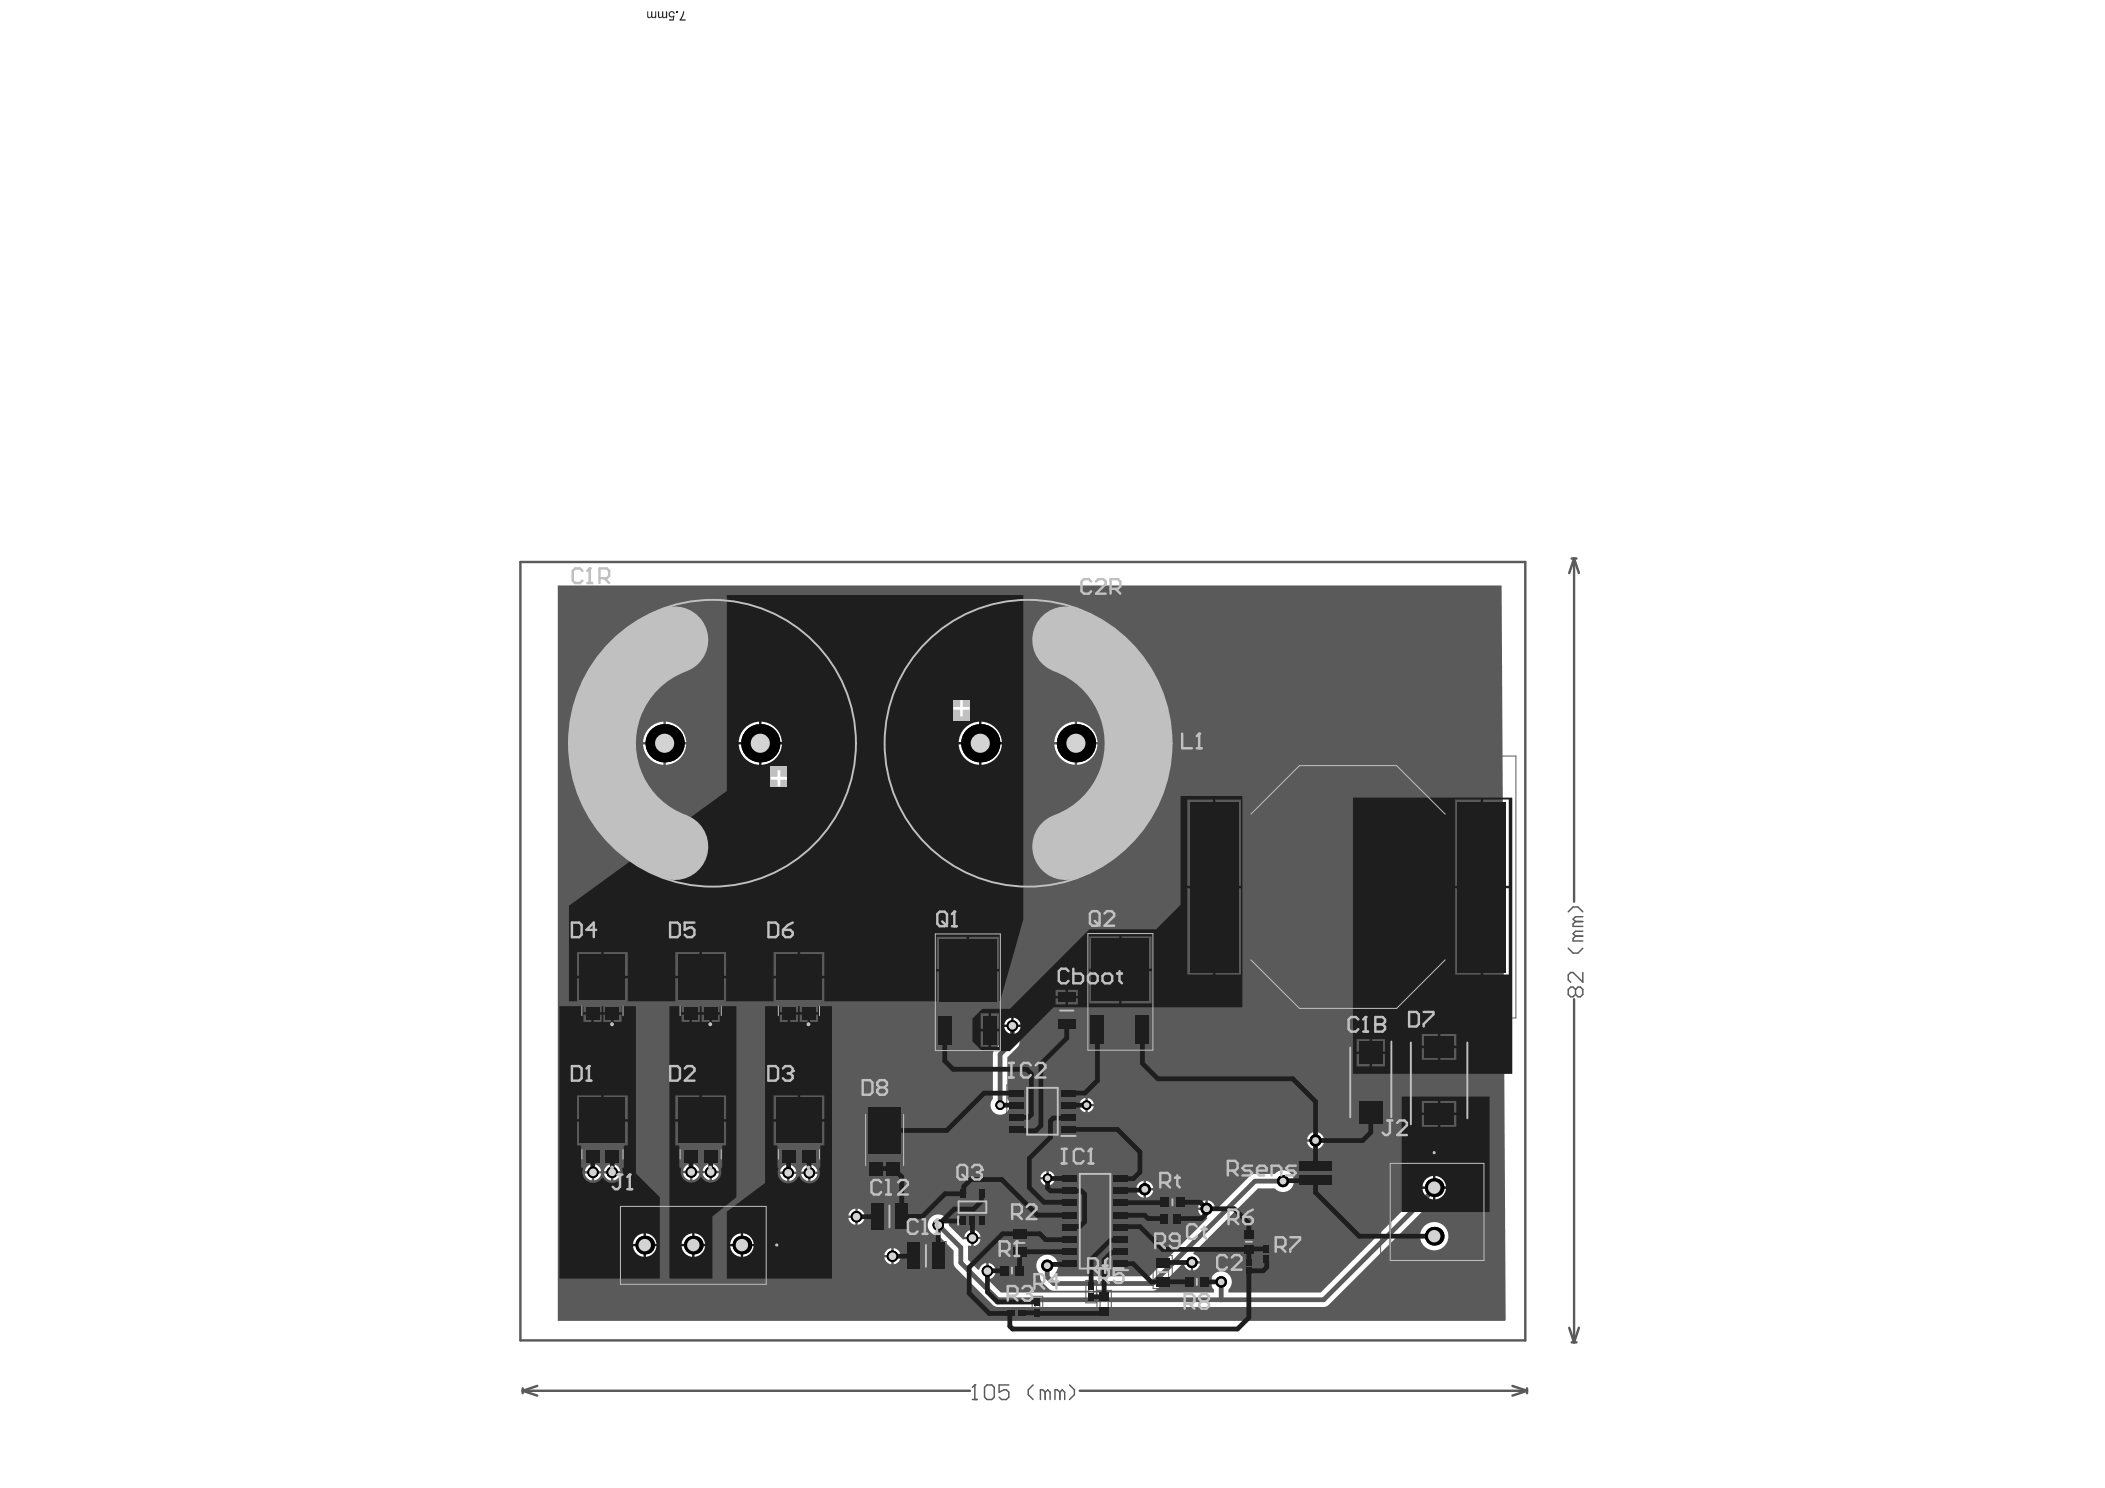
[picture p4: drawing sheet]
<svg xmlns="http://www.w3.org/2000/svg" width="297mm" height="210mm" viewBox="0 0 297 210" stroke-linecap="round" stroke-linejoin="round" font-family="sans-serif">
<g fill="none" stroke="#5a5a5a" stroke-width=".14">
<path d="M166.5 106.7h47.4v36.9h-47.4zM80.4 133.3h9.2v11.9h-9.2zM94.3 133.3h9.2v11.9h-9.2zM108.1 133.3h9.2v11.9h-9.2zM149.1 139.8h2.9v5.5h-2.9zM80.4 153.5h9.2v11.9h-9.2zM94.3 153.5h9.2v11.9h-9.2zM108.1 153.5h9.2v11.9h-9.2zM121.5 155.5h6.7v11h-6.7zM142.1 153.1h10v7.4h-10zM144.5 153.5h5.2v6.6h-5.2zM149.4 140.4h2.2v4.3h-2.2z"/>
<path d="M149.7 158.4l-1.7 1.7M190 146.6h6.9v12.2h-6.9zM190.5 147.8h5.8v9.8h-5.8zM194.8 147.8l1.5 1.6M198.5 145.9h9.1v13h-9.1zM199.1 147.1h8v10.7h-8zM199.1 156.3l1.5 1.5M86.2 168.8h24.8v13.7h-24.8zM122.7 169.6h5.7v4h-5.7zM123.3 169.9h4.4v3.4h-4.4zM127.8 175.1h5.7v4.1h-5.7zM128.5 175.5h4.3v3.3h-4.3z"/>
<path d="M134.8 167.5h4.9v5.6h-4.9zM135.3 169.2h3.9v2.2h-3.9zM135.3 170.1l1.2 1.3M140.8 178.2h4v2h-4zM141.7 178.7h2.2v1.1h-2.2zM142.5 173h2.7v4.6h-2.7zM143 174h1.7v2.7h-1.7zM149.5 165.2h10.1v14.1h-10.1zM151.9 165.6h5.3v13.3h-5.3zM157.2 177.2l-1.8 1.7M162.7 177.1h2.7v4.7h-2.7zM163.2 178.1h1.7v2.7h-1.7z"/>
<path d="M163.4 168.6h4.1v2h-4.1zM163.5 171h3.4v1.8h-3.4zM164.1 171.3h2.2v1.1h-2.2zM164.4 169h2.1v1.2h-2.1zM166.9 179.8h4v2h-4zM175.2 173.1h2v4.1h-2zM175.6 177.4h1.2v2.5h-1.2zM175.7 174.1h1.1v2.1h-1.1zM175.9 178h.7v1.3h-.7zM177.9 175.3h1.5v3.2h-1.5zM178.3 176.2h.7v1.4h-.7zM183 163.4h5.3v4.1h-5.3z"/>
<path d="M183.5 164.4h4.3v2.1h-4.3zM194.8 161.2h16v18h-16zM141.9 184.5h3.2v1.5h-3.2zM142.8 184.9h1.3v.7h-1.3zM145.7 182.9h1.4v3.1h-1.4zM146.1 183.8h.6v1.3h-.6zM153.2 180.6h1.5v3.2h-1.5zM153.6 181.5h.7v1.4h-.7zM154.8 182h2v3.9h-2zM155.2 182.9h1.2v2.1h-1.2zM167.8 180.3h2.2v1.1h-2.2z"/>
</g>
<path d="M169.7 118.3h3.4l10.3-10.3h13.7l10.3 10.3h3.4v13.7h-3.4l-10.3 10.3h-13.7l-10.3-10.3h-3.4zM82.1 135.1h5.8v8.2h-5.8zM96 135.1h5.8v8.2h-5.8zM109.8 135.1h5.8v8.2h-5.8zM82.1 155.3h5.8v8.3h-5.8zM96 155.3h5.8v8.3h-5.8zM109.8 155.3h5.8v8.3h-5.8zM122.2 157.2h5.3v7.2h-5.3zM87.6 170.2h20.5v11h-20.5zM196.2 164.1h13.2v13.7h-13.2z" fill="none" stroke="#5a5a5a" stroke-width=".27"/>
<g fill="none" stroke="#5a5a5a" stroke-width=".34">
<path d="M73.4 79.3h141.8v109.8h-141.8zM221.8 78.8h.7M222.1 78.8l.7 2M222.1 78.8l-.7 2M222.1 78.8v48.4M222.1 141v48.4M73.8 195.8v.7M73.8 196.2l2 .7M73.8 196.2h63.1M75.8 195.5l-2 .7M152.4 196.2h63.1M213.4 195.5l2.1 .7"/>
<path d="M215.5 195.8v.7M215.5 196.2l-2.1 .7M221.4 187.3l.7 2.1M221.8 189.4h.7M222.8 187.3l-.7 2.1"/>
</g>
<g fill="none" stroke="#5a5a5a" stroke-width=".21">
<path d="M221.3 133.8l.7 .6h.7l.7-.6M221.3 128.6l.7-.7h.7l.7 .7M222.3 139.6l-.3-.4h-.4l-.3 .4v.7l.3 .3h.4l.3-.3M222.3 139.6l.4-.4h.3l.4 .4v.7l-.4 .3h-.3l-.4-.3M222.3 139.6v.7M222.3 132.1l-.3 .3v.3h1.4M222.3 130l-.3 .3v.4h1.4M222.3 132.1h1.1M222.3 130h1.1M223.4 137.2v1.4l-1.4-1.4h-.4l-.3 .3v.7l.3 .4M223.4 131.4h-1.1l-.3 .3 .3 .4M223.4 129.3h-1.1l-.3 .4 .3 .3"/>
<path d="M137.2 197.4h.7M137.6 195.4h.1M137.6 195.4v2M137.6 195.4l-.4 .3M138.9 195.7l.4-.3h.7l.3 .3v1.4l-.3 .3h-.7l-.4-.3zM142.4 195.4h-1.4v1l.7-.3h.3l.4 .3v.7l-.4 .3h-.7l-.3-.3M145.8 195.4l-.7 .7v.6l.7 .7M147.5 196.4l-.3-.3h-.4v1.3M147.5 196.4v1M147.5 196.4l.3-.3 .4 .3v1M149.6 196.4l-.4-.3h-.3v1.3M149.6 196.4v1"/>
<path d="M149.6 196.4l.3-.3 .3 .3v1M150.9 195.4l.7 .7v.6l-.7 .7"/>
</g>
<path d="M78.7 82.6h133.2l.6 103.6-.2 .1h-133.6zM94 101.8v2.9h2.8a3 3 0 0 0-2.8-2.9zM152 101.8v2.9h2.9a3 3 0 0 0-2.9-2.9zM149.5 102.9a2.93 2.93 0 0 0-.7 1.8h2.9v-2.9a2.96 2.96 0 0 0-2.2 1.1zM91.4 102.9a2.93 2.93 0 0 0-.7 1.8h2.9v-2.9a2.96 2.96 0 0 0-2.2 1.1zM152 105v2.9a3 3 0 0 0 2.9-2.9zM148.8 105a3 3 0 0 0 2.9 2.9v-2.9zM94 105v2.9a3 3 0 0 0 2.8-2.9zM90.7 105a3 3 0 0 0 2.9 2.9v-2.9zM134.9 104.8a3.4 3.4 0 0 0 6.8 0 3.4 3.4 0 0 0-6.8 0zM103.9 104.8a3.4 3.4 0 0 0 6.8 0 3.4 3.4 0 0 0-6.8 0zM153.5 154.9v.8h.8a1 1 0 0 0-.8-.8zM152.7 155.1l-.4 .6h.9v-.8zM153.5 156.1v.8a1 1 0 0 0 .8-.8zM152.3 156.1a1 1 0 0 0 .9 .8v-.8zM142 143.5a1.48 1.48 0 0 0-.2 2.3v.8l-1.4 1.4-.3 .5v6.5a1.36 1.36 0 0 0 .1 1.9 1.36 1.36 0 0 0 1.9 0 1.36 1.36 0 0 0 0-1.9v-5.8l1.6-1.7 .2-.5v-1.2a1.49 1.49 0 0 0 .1-2.1 1.49 1.49 0 0 0-2-.2zM185.8 159.7v1h1a1.2 1.2 0 0 0-1-1zM184.7 160.1l-.3 .6h1.1v-1l-.6 .2zM185.8 161.1v1a1.2 1.2 0 0 0 1-1zM184.4 161.1a1.2 1.2 0 0 0 1.1 1v-1zM100.5 164.2v1h.9a1.15 1.15 0 0 0-.9-1zM99.4 164.6l-.3 .6h1v-1l-.5 .2zM97.7 164.2v1h1a1.15 1.15 0 0 0-1-1zM96.6 164.6l-.2 .6h1v-1l-.6 .2zM86.6 164.2v1h.9a1.15 1.15 0 0 0-.9-1zM85.5 164.7l-.3 .5h1v-1l-.5 .3zM83.9 164.2v1h.9a1.15 1.15 0 0 0-.9-1zM82.8 164.7l-.3 .5h1v-1l-.5 .3zM114.4 164.3v1h1a1.15 1.15 0 0 0-1-1zM113.3 164.7l-.2 .6h.9v-1l-.5 .2zM111.4 164.3v1h1a1.15 1.15 0 0 0-1-1zM110.3 164.7l-.2 .6h1v-1l-.6 .2zM146.5 177.6a1.52 1.52 0 0 0 .3 2.1l.1 1 1.1 1.1 .4 .2 14.2 .1 .8-.3 3.5-3.5h.2a1.13 1.13 0 0 0 .9 .9v-1.1h.2v-.2h1.1a1.13 1.13 0 0 0-.9-1v-.1l9.1-9.2h2.4a1.54 1.54 0 0 0 2.2 .1 1.54 1.54 0 0 0 0-2.2 1.54 1.54 0 0 0-2.2 .1h-2.8l-.5 .1-5 4.9h-.1a1.19 1.19 0 0 0-1.1-1.3v1.2h-.1v.2h-1.2a1.19 1.19 0 0 0 1.2 1l.1 .2-8.2 8.1h-13.1l-.2-.2v-.2a1.54 1.54 0 0 0-.1-2.2 1.54 1.54 0 0 0-2.3 .2zM148 165.2v.8h.8a1 1 0 0 0-.8-.8zM147 165.6l-.2 .4h.9v-.8zM100.5 165.5v1a1.15 1.15 0 0 0 .9-1zM99.1 165.5a1.15 1.15 0 0 0 1 1v-1zM97.7 165.5v1a1.15 1.15 0 0 0 1-1zM96.4 165.5a1.15 1.15 0 0 0 1 1v-1zM86.6 165.5v1a1.15 1.15 0 0 0 .9-1zM85.2 165.5a1.15 1.15 0 0 0 1 1v-1zM83.9 165.5v1a1.15 1.15 0 0 0 .9-1zM82.5 165.5a1.15 1.15 0 0 0 1 1v-1zM114.4 165.6v1a1.15 1.15 0 0 0 1-1zM113.1 165.6a1.15 1.15 0 0 0 .9 1v-1zM111.4 165.6v1a1.15 1.15 0 0 0 1-1zM110.1 165.6a1.15 1.15 0 0 0 1 1v-1zM148 166.4v.8a1 1 0 0 0 .8-.8zM146.8 166.4a1 1 0 0 0 .9 .8v-.8zM161.7 166.6v1h1a1.2 1.2 0 0 0-1-1zM160.6 167l-.3 .6h1.1v-1l-.6 .2zM161.7 167.9v1.1a1.2 1.2 0 0 0 1-1.1zM160.3 167.9a1.2 1.2 0 0 0 1.1 1.1v-1.1zM131.2 171.9a1.49 1.49 0 0 0-.1 1.6 1.49 1.49 0 0 0 1.3 .8l2.2 2.1v1.7l.3 .8 5.2 5.2 .4 .2 46.3 .1 .7-.3 14.6-14.6a2 2 0 0 0 2.3-2 2 2 0 0 0-2.4-1.9 2 2 0 0 0-1.5 2.6l-14.1 14.1h-13.1v-.4a1.49 1.49 0 0 0 .1-2.1 1.49 1.49 0 0 0-2.1 0 1.49 1.49 0 0 0 0 2.1v.4h-30.1l-1.7-1.7 .1-.2a1.13 1.13 0 0 0 .9-.9h-1.2v-.2h-.1v-1.1a1.14 1.14 0 0 0-1 .9h-.2l-1.4-1.4v-1.9l.1-.1 .3 .1v-1l-1.1 .1-2-2.1a1.49 1.49 0 0 0-1-1.4 1.49 1.49 0 0 0-1.7 .5zM169.3 169.8l-.2 .5h1v-1l-.6 .3zM121 170.5v1h1a1.15 1.15 0 0 0-1-1zM119.9 170.9l-.2 .6h1v-1l-.5 .2zM121 171.8v1a1.15 1.15 0 0 0 1-1zM119.7 171.8a1.15 1.15 0 0 0 1 1v-1zM137.4 173.5v1h1a1.15 1.15 0 0 0-1-1zM136.3 173.9l-.2 .6h.9v-1l-.5 .2zM137.4 174.8v1a1.15 1.15 0 0 0 1-1zM200.4 174.4a2 2 0 0 0 4 0 2 2 0 0 0-4 0zM126.1 176.1v.9h1a1.15 1.15 0 0 0-1-.9zM125 176.5l-.2 .5h1v-.9l-.6 .2zM102.7 175.6a2 2 0 0 0 4 0 2 2 0 0 0-4 0zM95.8 175.6a2 2 0 0 0 4 0 2 2 0 0 0-4 0zM89 175.6a2 2 0 0 0 4 0 2 2 0 0 0-4 0zM126.1 177.4v1a1.15 1.15 0 0 0 1-1zM124.8 177.4a1.15 1.15 0 0 0 1 1v-1zM139.5 178.2v.9h1a1.15 1.15 0 0 0-1-.9zM168.4 178.2v1a1.15 1.15 0 0 0 .9-1z" fill="#5a5a5a"/>
<path d="M142.9 144.7v2.3l-1.8 1.7v7.2M181 166.6h-3.9l-14.5 14.5h-13.9l-.9-1v-1.6M202.4 167.5v.3l-15.6 15.6h-46l-5.2-5.3v-2.1l-3.2-3.2M172.3 180.8v2.6" fill="none" stroke="#5a5a5a" stroke-width=".67"/>
<circle cx="161.5" cy="167.8" r=".86" fill="#000"/>
<circle cx="161.5" cy="167.8" r=".48" fill="#d2d2d2"/>
<circle cx="170.3" cy="170.5" r=".86" fill="#000"/>
<circle cx="170.3" cy="170.5" r=".48" fill="#d2d2d2"/>
<circle cx="181" cy="166.6" r=".86" fill="#000"/>
<circle cx="181" cy="166.6" r=".48" fill="#d2d2d2"/>
<circle cx="147.8" cy="178.5" r=".86" fill="#000"/>
<circle cx="147.8" cy="178.5" r=".48" fill="#d2d2d2"/>
<circle cx="168.2" cy="178.1" r=".81" fill="#000"/>
<circle cx="168.2" cy="178.1" r=".47" fill="#d2d2d2"/>
<circle cx="172.3" cy="180.8" r=".81" fill="#000"/>
<circle cx="172.3" cy="180.8" r=".47" fill="#d2d2d2"/>
<circle cx="137.2" cy="174.6" r=".81" fill="#000"/>
<circle cx="137.2" cy="174.6" r=".54" fill="#d2d2d2"/>
<circle cx="139.3" cy="179.3" r=".81" fill="#000"/>
<circle cx="139.3" cy="179.3" r=".54" fill="#d2d2d2"/>
<circle cx="132.4" cy="172.8" r=".81" fill="#000"/>
<circle cx="132.4" cy="172.8" r=".54" fill="#d2d2d2"/>
<circle cx="185.6" cy="160.9" r=".86" fill="#000"/>
<circle cx="185.6" cy="160.9" r=".48" fill="#d2d2d2"/>
<circle cx="125.9" cy="177.2" r=".81" fill="#000"/>
<circle cx="125.9" cy="177.2" r=".54" fill="#d2d2d2"/>
<circle cx="120.9" cy="171.6" r=".81" fill="#000"/>
<circle cx="120.9" cy="171.6" r=".54" fill="#d2d2d2"/>
<circle cx="141.1" cy="155.9" r=".67" fill="#000"/>
<circle cx="141.1" cy="155.9" r=".4" fill="#d2d2d2"/>
<circle cx="153.3" cy="155.9" r=".67" fill="#000"/>
<circle cx="153.3" cy="155.9" r=".4" fill="#d2d2d2"/>
<circle cx="147.8" cy="166.2" r=".67" fill="#000"/>
<circle cx="147.8" cy="166.2" r=".4" fill="#d2d2d2"/>
<circle cx="142.9" cy="144.7" r=".81" fill="#000"/>
<circle cx="142.9" cy="144.7" r=".54" fill="#d2d2d2"/>
<circle cx="114.2" cy="165.4" r=".81" fill="#000"/>
<circle cx="114.2" cy="165.4" r=".54" fill="#d2d2d2"/>
<circle cx="111.2" cy="165.4" r=".81" fill="#000"/>
<circle cx="111.2" cy="165.4" r=".54" fill="#d2d2d2"/>
<circle cx="100.3" cy="165.3" r=".81" fill="#000"/>
<circle cx="100.3" cy="165.3" r=".54" fill="#d2d2d2"/>
<circle cx="97.5" cy="165.3" r=".81" fill="#000"/>
<circle cx="97.5" cy="165.3" r=".54" fill="#d2d2d2"/>
<circle cx="86.4" cy="165.4" r=".81" fill="#000"/>
<circle cx="86.4" cy="165.4" r=".54" fill="#d2d2d2"/>
<circle cx="83.7" cy="165.4" r=".81" fill="#000"/>
<circle cx="83.7" cy="165.4" r=".54" fill="#d2d2d2"/>
<circle cx="93.8" cy="104.8" r="2.7" fill="#000"/>
<circle cx="93.8" cy="104.8" r="1.35" fill="#d2d2d2"/>
<circle cx="151.8" cy="104.8" r="2.7" fill="#000"/>
<circle cx="151.8" cy="104.8" r="1.35" fill="#d2d2d2"/>
<circle cx="202.4" cy="174.4" r="1.32" fill="#000"/>
<circle cx="202.4" cy="174.4" r=".88" fill="#d2d2d2"/>
<circle cx="202.4" cy="167.5" r="1.32" fill="#000"/>
<circle cx="202.4" cy="167.5" r=".88" fill="#d2d2d2"/>
<circle cx="107.3" cy="104.8" r="2.7" fill="#000"/>
<circle cx="107.3" cy="104.8" r="1.35" fill="#d2d2d2"/>
<circle cx="138.3" cy="104.8" r="2.7" fill="#000"/>
<circle cx="138.3" cy="104.8" r="1.35" fill="#d2d2d2"/>
<circle cx="97.8" cy="175.6" r="1.32" fill="#000"/>
<circle cx="97.8" cy="175.6" r=".88" fill="#d2d2d2"/>
<circle cx="91" cy="175.6" r="1.32" fill="#000"/>
<circle cx="91" cy="175.6" r=".88" fill="#d2d2d2"/>
<circle cx="104.7" cy="175.6" r="1.32" fill="#000"/>
<circle cx="104.7" cy="175.6" r=".88" fill="#d2d2d2"/>
<g fill="#1e1e1e">
<path d="M94.5 141.9h1.7v.9h2.6v-.9h.2v.9h2.6v-.9h2.3v27l-3.4 2.7v8.8h-6zM100.4 143.1v1.1h1.2v-1.1zM99 143.1v1.1h1.1v-1.1zM97.6 143.1v1.1h1.2v-1.1zM96.2 143.1v1.1h1.1v-1.1zM99 154.5v3.4h3.5v-3.4zM95.3 154.5v3.4h3.4v-3.4zM95.3 158.2v3.4l.6 .1v3h.1l.1 .2a1.48 1.48 0 0 0 .8 1.8 1.48 1.48 0 0 0 1.9-.6h.2a1.48 1.48 0 0 0 1.9 .6 1.48 1.48 0 0 0 .8-1.8l.2-.2v-3l.6-.1v-3.4zM98 174v1.5h1.5a1.65 1.65 0 0 0-1.5-1.5zM96.8 174.3a1.63 1.63 0 0 0-.6 1.2h1.5v-1.5zM98 175.8v1.5a1.65 1.65 0 0 0 1.5-1.5zM96.2 175.8a1.65 1.65 0 0 0 1.5 1.5v-1.5z"/>
<path d="M108 141.9h2v.9h2.6v-.9h.3v.9h2.5v-.9h2v38.5h-14.8v-9.5l5.4-4zM114.3 143.1v1.1h1.1v-1.1zM112.9 143.1v1.1h1.1v-1.1zM111.5 143.1v1.1h1.1v-1.1zM110 143.1v1.1h1.2v-1.1zM112.9 154.5v3.4h3.4v-3.4zM109.2 154.5v3.4h3.4v-3.4zM109.2 158.2v3.4l.5 .1v3l.1 .1a1.51 1.51 0 0 0 .9 2 1.51 1.51 0 0 0 1.9-.9h.2a1.51 1.51 0 0 0 2 .9 1.51 1.51 0 0 0 .8-2l.2-.1v-3l.5-.1v-3.4zM104.9 174v1.5h1.5a1.65 1.65 0 0 0-1.5-1.5zM103.7 174.3a1.63 1.63 0 0 0-.7 1.2h1.5v-1.5zM104.9 175.8v1.5a1.65 1.65 0 0 0 1.5-1.5zM103 175.8a1.65 1.65 0 0 0 1.5 1.5v-1.5z"/>
<path d="M197.8 154.7h12.4v16.3h-12.4zM203.2 155.3v1.7h2.3v-1.7zM200.6 155.3v1.7h2.3v-1.7zM203.2 157.3v1.6h2.3v-1.6zM200.6 157.3v1.6h2.3v-1.6zM202.6 165.9v1.5h1.4a1.65 1.65 0 0 0-1.4-1.5zM201.1 166.5l-.4 .9h1.5v-1.5a1.63 1.63 0 0 0-1.1 .6zM202.6 167.7v1.5a1.65 1.65 0 0 0 1.4-1.5zM200.7 167.7a1.65 1.65 0 0 0 1.5 1.5v-1.5z"/>
<path d="M166.6 112.3h8.7v29.8h-26.6l-6.2 6.2h-3.9l-1.4-1.4v-3.2l1.4-1.4h3.9l11.2-11.2h9.4l3.5-3.5zM171.5 112.8v12.2h3.6v-12.2zM167.5 112.8v12.2h3.7v-12.2zM158.3 132.1v4.5h4.2v-4.5zM153.7 132.1v4.5h4.2v-4.5zM171.5 125.3v12.2h3.6v-12.2zM167.5 125.3v12.2h3.7v-12.2zM150.7 139.6v.9h1.4v-.9zM149 139.6v.9h1.4v-.9zM158.3 137v4.5h4.2v-4.5zM153.7 137v4.5h4.2v-4.5zM150.7 140.8v.9h1.4v-.9zM149 140.8v.9h1.4v-.9zM143 143.6v.9h1a1.15 1.15 0 0 0-1-.9zM141.9 144l-.2 .5h1v-.9l-.5 .2zM139.8 142.9v2.2h1.2v-2.2zM138.4 142.9v2.2h1.1v-2.2zM143 144.9v1a1.15 1.15 0 0 0 1-1zM141.7 144.9a1.15 1.15 0 0 0 1 1v-1zM139.8 145.5v2.2h1.2v-2.2zM138.4 145.5v2.2h1.1v-2.2z"/>
<path d="M190.9 112.5h22.5v39h-22.5zM209.3 112.8v12.2h3.6v-12.2zM205.3 112.8v12.2h3.6v-12.2zM209.3 125.3v12.2h3.6v-12.2zM205.3 125.3v12.2h3.6v-12.2zM203.2 145.9v1.6h2.3v-1.6zM200.6 145.9v1.6h2.3v-1.6zM193.6 146.6v1.7h1.8v-1.7zM191.4 146.6v1.7h1.9v-1.7zM203.2 147.9v1.6h2.3v-1.6zM200.6 147.9v1.6h2.3v-1.6zM193.6 148.7v1.7h1.8v-1.7zM191.4 148.7v1.7h1.9v-1.7z"/>
<path d="M78.9 141.9h3.4v.9h2.6v-.9h.2v.9h2.6v-.9h2v23.6l3.4 3.4v11.5h-14.2zM86.6 143.1v1.1h1.1v-1.1zM85.1 143.1v1.1h1.1v-1.1zM83.8 143.1v1.1h1.1v-1.1zM82.3 143.1v1.1h1.1v-1.1zM85.2 154.5v3.4h3.4v-3.4zM81.4 154.5v3.4h3.4v-3.4zM81.4 158.2v3.4l.6 .1v3h.2l.1 .2a1.49 1.49 0 0 0 .7 1.8 1.49 1.49 0 0 0 1.9-.5h.2a1.49 1.49 0 0 0 1.9 .5 1.49 1.49 0 0 0 .8-1.8l.1-.2h.1v-3l.6-.1v-3.4zM91.2 174v1.5h1.4a1.65 1.65 0 0 0-1.4-1.5zM90 174.3a1.63 1.63 0 0 0-.7 1.2h1.5v-1.5zM91.2 175.8v1.5a1.65 1.65 0 0 0 1.4-1.5zM89.3 175.8a1.65 1.65 0 0 0 1.5 1.5v-1.5z"/>
<path d="M102.6 83.9h41.8v45.8l-3.3 11.5h-.1v-4.2h-8.8v4.3h-15.9v-3.3h-7.1v3.3h-6.7v-3.3h-7.2v3.3h-6.7v-3.3h-7.2v3.3h-1.1v-13.5l22.3-16.2zM107.5 101.8v2.9h2.8a3 3 0 0 0-2.8-2.9zM138.5 101.8v2.9h2.9a3 3 0 0 0-2.9-2.9zM136 102.9a2.93 2.93 0 0 0-.7 1.8h2.9v-2.9a2.96 2.96 0 0 0-2.2 1.1zM104.9 102.9a2.93 2.93 0 0 0-.7 1.8h2.9v-2.9a2.96 2.96 0 0 0-2.2 1.1zM138.5 105v2.9a3 3 0 0 0 2.9-2.9zM135.3 105a3 3 0 0 0 2.9 2.9v-2.9zM107.5 105v2.9a3 3 0 0 0 2.8-2.9zM104.2 105a3 3 0 0 0 2.9 2.9v-2.9zM136.7 132.1v4.6h4.3v-4.6zM132.2 132.1v4.6h4.2v-4.6zM112.9 134.3v3.4h3.4v-3.4zM109.2 134.3v3.4h3.4v-3.4zM99 134.3v3.4h3.5v-3.4zM95.3 134.3v3.4h3.4v-3.4zM85.2 134.3v3.4h3.4v-3.4zM81.4 134.3v3.4h3.4v-3.4z"/>
</g>
<g fill="none" stroke="#1e1e1e" stroke-width=".67">
<path d="M133.3 145.3v4.4l1.2 1.1h10.4l.6 .7v5.7l-.4 .4h-1.7M141.1 155.9h2.3M143.4 154.2h-4.5l-5.3 5.3h-8.8M143.4 155.9h.1M143.4 154.2h.1M150.5 144.4v2l-3.6 3.7v8.7l-.7 .7h-1.7l-.1-.1h-.9l-.1-.1M150.8 159.3h6.9l3.2 3.2v2.8l-1 1h-1.7M150.8 157.6l-.1 .1h-2.1l-.4 .4v2.3l-2.9 3v4.1l2 2.1h3.5l.1 .1M150.8 155.9h.1M150.8 155.9h2.5M153.3 155.9h.1M154.9 145.2v7.2l-1.8 1.8h-2.3"/>
<path d="M161.2 145.2v4.8l2.2 2.2h19l3.2 3.2v9.1M193.4 156.9v2.8l-1.1 1.2h-6.7M83.6 163.2l.1 2.2M86.4 163.2v2.2M97.5 163.2v2.1M100.3 163.2h.1M100.3 163.2v2.1M111.3 163.2l-.1 2.2M114.1 163.2l.1 2.2M123.6 164.8h2.5M123.8 171.6h-2.9M126.1 164.8l1.1 1.2v5.6h3l3.2-3.2h2.5l.1-1 1-1h4.4l5 5h4.5"/>
<path d="M126.1 164.8h.1M128.9 177.2h-3M132.4 172.8v4.4M132.4 172.8h.1M133.2 172.2h2.7M137.2 172.2v2.4l.2 .2M138.5 168.4v1.1l-1.1 1.1h-2.7l-2.3 2.2M141.7 179.2l-2.4 .1v3l1.5 1.4h5.6M150.8 176.6h-6.9v2.6M150.9 178.3l-.1 .1h-2.8l-.2 .1M150.9 174.8l-3.4 .1-.8-.9h-5.2l-4.7 4.8v3.6l2.8 2.9h3.1M150.9 166.3l-3.1-.1v1.4l.4 .4h4.4l.5 .5v3.8l-.7 .7h-1.4l-.1 .1"/>
<path d="M150.9 176.5l-.1 .1M150.9 168h.1M158.2 178.3h1.7l2.6 2.5h5.3M158.2 171.4h3.3l.5 .5h2.2M158.2 173.1l.1-.1h2.6l3.2 3.2h12.1M158.2 176.5l-.1 .1h-1.2l-1.1 1.1v5.2h-1.6M158.2 174.8l-.1 .1h-1.4l-2.7 2.8v3.8M161.5 167.8l-.1 .1h-3.1l-.1 .1M164.4 169.6l-6.2 .1M166.5 169.6h2.8l1 .9M168.2 178.1h-4.1M170.3 170.5h3.9l2 2.1v1.5"/>
<path d="M170.3 170.5l-.2 .2v.7l-.5 .5h-3.5M176.2 176.2v1.4M178.7 176.2h-2.5M178.8 177.8v1l-.5 .5h-2.1v6.6l-1.6 1.6h-31.7l-.4-.4v-1.8M181 166.6l4.6-.1v1.7l6.2 6.2h10.6M144.6 185.2h1.8M155.8 185l-.4 .3h-9M170 180.8h2.3"/>
</g>
<g fill="#1e1e1e">
<path d="M96.4 1.6h.1v.4l-.4 .7h.6v.2h-.8l.3-.6z"/>
<path d="M95.4 1.6h.2v.2h-.2z"/>
<path d="M94.4 1.7h.1a.43 .43 0 0 1 .7 .2h-.2a.29 .29 0 0 0-.3-.1 .29 .29 0 0 0-.2 .3 .29 .29 0 0 0 .3 .2l.2-.1h.2l-.1 .7h-.7v-.2h.5l.1-.3a.44 .44 0 0 1-.6-.1 .44 .44 0 0 1 0-.6z"/>
<path d="M92.8 1.6h.2v.6a.21 .21 0 0 0 .2 .2 .21 .21 0 0 0 .2-.2v-.6h.2v.6a.21 .21 0 0 0 .3 .2 .21 .21 0 0 0 .1-.3v-.5h.1v1h-.1v-.2l-.1 .1a.27 .27 0 0 1-.4-.1 .32 .32 0 0 1-.4 .2 .32 .32 0 0 1-.3-.3z"/>
<path d="M91.3 1.6h.2v.6a.21 .21 0 0 0 .2 .2 .21 .21 0 0 0 .2-.2v-.6h.1v.6a.22 .22 0 0 0 .3 .2 .22 .22 0 0 0 .2-.3v-.5h.1v1h-.1v-.2l-.1 .1a.3 .3 0 0 1-.5-.1 .29 .29 0 0 1-.4 .2 .29 .29 0 0 1-.2-.3z"/>
</g>
<circle cx="161.5" cy="167.8" r=".86" fill="#000"/>
<circle cx="161.5" cy="167.8" r=".48" fill="#d2d2d2"/>
<circle cx="170.3" cy="170.5" r=".86" fill="#000"/>
<circle cx="170.3" cy="170.5" r=".48" fill="#d2d2d2"/>
<circle cx="181" cy="166.6" r=".86" fill="#000"/>
<circle cx="181" cy="166.6" r=".48" fill="#d2d2d2"/>
<circle cx="147.8" cy="178.5" r=".86" fill="#000"/>
<circle cx="147.8" cy="178.5" r=".48" fill="#d2d2d2"/>
<circle cx="168.2" cy="178.1" r=".81" fill="#000"/>
<circle cx="168.2" cy="178.1" r=".47" fill="#d2d2d2"/>
<circle cx="172.3" cy="180.8" r=".81" fill="#000"/>
<circle cx="172.3" cy="180.8" r=".47" fill="#d2d2d2"/>
<circle cx="137.2" cy="174.6" r=".81" fill="#000"/>
<circle cx="137.2" cy="174.6" r=".54" fill="#d2d2d2"/>
<circle cx="139.3" cy="179.3" r=".81" fill="#000"/>
<circle cx="139.3" cy="179.3" r=".54" fill="#d2d2d2"/>
<circle cx="132.4" cy="172.8" r=".81" fill="#000"/>
<circle cx="132.4" cy="172.8" r=".54" fill="#d2d2d2"/>
<circle cx="185.6" cy="160.9" r=".86" fill="#000"/>
<circle cx="185.6" cy="160.9" r=".48" fill="#d2d2d2"/>
<circle cx="125.9" cy="177.2" r=".81" fill="#000"/>
<circle cx="125.9" cy="177.2" r=".54" fill="#d2d2d2"/>
<circle cx="120.9" cy="171.6" r=".81" fill="#000"/>
<circle cx="120.9" cy="171.6" r=".54" fill="#d2d2d2"/>
<circle cx="141.1" cy="155.9" r=".67" fill="#000"/>
<circle cx="141.1" cy="155.9" r=".4" fill="#d2d2d2"/>
<circle cx="153.3" cy="155.9" r=".67" fill="#000"/>
<circle cx="153.3" cy="155.9" r=".4" fill="#d2d2d2"/>
<circle cx="147.8" cy="166.2" r=".67" fill="#000"/>
<circle cx="147.8" cy="166.2" r=".4" fill="#d2d2d2"/>
<circle cx="142.9" cy="144.7" r=".81" fill="#000"/>
<circle cx="142.9" cy="144.7" r=".54" fill="#d2d2d2"/>
<circle cx="114.2" cy="165.4" r=".81" fill="#000"/>
<circle cx="114.2" cy="165.4" r=".54" fill="#d2d2d2"/>
<circle cx="111.2" cy="165.4" r=".81" fill="#000"/>
<circle cx="111.2" cy="165.4" r=".54" fill="#d2d2d2"/>
<circle cx="100.3" cy="165.3" r=".81" fill="#000"/>
<circle cx="100.3" cy="165.3" r=".54" fill="#d2d2d2"/>
<circle cx="97.5" cy="165.3" r=".81" fill="#000"/>
<circle cx="97.5" cy="165.3" r=".54" fill="#d2d2d2"/>
<circle cx="86.4" cy="165.4" r=".81" fill="#000"/>
<circle cx="86.4" cy="165.4" r=".54" fill="#d2d2d2"/>
<circle cx="83.7" cy="165.4" r=".81" fill="#000"/>
<circle cx="83.7" cy="165.4" r=".54" fill="#d2d2d2"/>
<circle cx="93.8" cy="104.8" r="2.7" fill="#000"/>
<circle cx="93.8" cy="104.8" r="1.35" fill="#d2d2d2"/>
<circle cx="151.8" cy="104.8" r="2.7" fill="#000"/>
<circle cx="151.8" cy="104.8" r="1.35" fill="#d2d2d2"/>
<circle cx="202.4" cy="174.4" r="1.32" fill="#000"/>
<circle cx="202.4" cy="174.4" r=".88" fill="#d2d2d2"/>
<circle cx="202.4" cy="167.5" r="1.32" fill="#000"/>
<circle cx="202.4" cy="167.5" r=".88" fill="#d2d2d2"/>
<circle cx="107.3" cy="104.8" r="2.7" fill="#000"/>
<circle cx="107.3" cy="104.8" r="1.35" fill="#d2d2d2"/>
<circle cx="138.3" cy="104.8" r="2.7" fill="#000"/>
<circle cx="138.3" cy="104.8" r="1.35" fill="#d2d2d2"/>
<circle cx="97.8" cy="175.6" r="1.32" fill="#000"/>
<circle cx="97.8" cy="175.6" r=".88" fill="#d2d2d2"/>
<circle cx="91" cy="175.6" r="1.32" fill="#000"/>
<circle cx="91" cy="175.6" r=".88" fill="#d2d2d2"/>
<circle cx="104.7" cy="175.6" r="1.32" fill="#000"/>
<circle cx="104.7" cy="175.6" r=".88" fill="#d2d2d2"/>
<g fill="#1e1e1e">
<path d="M149.3 143.7h2.5v1.4h-2.5z" fill-rule="evenodd"/>
<path d="M149.3 140h2.5v1.3h-2.5z" fill-rule="evenodd"/>
<path d="M122.7 163.9h1.8v1.9h-1.8z" fill-rule="evenodd"/>
<path d="M125.1 163.9h1.9v1.9h-1.9z" fill-rule="evenodd"/>
<path d="M122.6 156.2h4.5v6.5h-4.5z" fill-rule="evenodd"/>
<path d="M131.5 175.3h1.8v3.7h-1.8z" fill-rule="evenodd"/>
<path d="M128 175.3h1.8v3.7h-1.8z" fill-rule="evenodd"/>
<path d="M135.5 171.6h.8v1.2h-.8z" fill-rule="evenodd"/>
<path d="M136.8 171.6h.8v1.2h-.8z" fill-rule="evenodd"/>
<path d="M138.1 171.6h.8v1.2h-.8z" fill-rule="evenodd"/>
<path d="M138.1 167.8h.8v1.2h-.8z" fill-rule="evenodd"/>
<path d="M135.5 167.8h.8v1.2h-.8z" fill-rule="evenodd"/>
<path d="M126.3 169.8h1.9v3.6h-1.9z" fill-rule="evenodd"/>
<path d="M122.9 169.8h1.8v3.6h-1.8z" fill-rule="evenodd"/>
<path d="M163.7 171.2h1.1v1.4h-1.1z" fill-rule="evenodd"/>
<path d="M165.6 171.2h1.1v1.4h-1.1z" fill-rule="evenodd"/>
<path d="M163.8 168.9h1.2v1.4h-1.2z" fill-rule="evenodd"/>
<path d="M165.9 168.9h1.2v1.4h-1.2z" fill-rule="evenodd"/>
<path d="M143.3 178.5h1.2v1.4h-1.2z" fill-rule="evenodd"/>
<path d="M141.1 178.5h1.2v1.4h-1.2z" fill-rule="evenodd"/>
<path d="M142.9 173.4h2v1.3h-2z" fill-rule="evenodd"/>
<path d="M142.9 175.9h2v1.4h-2z" fill-rule="evenodd"/>
<path d="M163.1 180.2h1.9v1.2h-1.9z" fill-rule="evenodd"/>
<path d="M163.1 177.5h1.9v1.2h-1.9z" fill-rule="evenodd"/>
<path d="M169.4 180.2h1.2v1.3h-1.2z" fill-rule="evenodd"/>
<path d="M167.2 180.2h1.2v1.3h-1.2z" fill-rule="evenodd"/>
<path d="M178.3 177.2h.8v1h-.8z" fill-rule="evenodd"/>
<path d="M178.3 175.7h.8v1h-.8z" fill-rule="evenodd"/>
<path d="M175.6 173.5h1.3v1.2h-1.3z" fill-rule="evenodd"/>
<path d="M175.6 175.6h1.3v1.3h-1.3z" fill-rule="evenodd"/>
<path d="M146 184.7h.8v1h-.8z" fill-rule="evenodd"/>
<path d="M146 183.2h.8v1h-.8z" fill-rule="evenodd"/>
<path d="M142.2 184.9h1v.8h-1z" fill-rule="evenodd"/>
<path d="M143.7 184.9h1v.8h-1z" fill-rule="evenodd"/>
<path d="M175.8 178.8h.8v.9h-.8z" fill-rule="evenodd"/>
<path d="M175.8 177.6h.8v.9h-.8z" fill-rule="evenodd"/>
<path d="M155.1 184.4h1.4v1.1h-1.4z" fill-rule="evenodd"/>
<path d="M155.1 182.4h1.4v1.1h-1.4z" fill-rule="evenodd"/>
<path d="M153.6 182.4h.8v1.1h-.8z" fill-rule="evenodd"/>
<path d="M153.6 181h.8v1h-.8z" fill-rule="evenodd"/>
<path d="M183.3 163.8h4.6v1.3h-4.6z" fill-rule="evenodd"/>
<path d="M183.3 165.8h4.6v1.4h-4.6z" fill-rule="evenodd"/>
<path d="M201 155.6h4.2v3h-4.2z" fill-rule="evenodd"/>
<path d="M201 146.2h4.2v3h-4.2z" fill-rule="evenodd"/>
<path d="M191.8 146.9h3.3v3.2h-3.3z" fill-rule="evenodd"/>
<path d="M191.8 155.3h3.3v3.2h-3.3z" fill-rule="evenodd"/>
<path d="M157.2 177.8h2v.9h-2z" fill-rule="evenodd"/>
<path d="M157.2 176.1h2v.9h-2z" fill-rule="evenodd"/>
<path d="M157.2 174.4h2v.9h-2z" fill-rule="evenodd"/>
<path d="M157.2 172.7h2v.9h-2z" fill-rule="evenodd"/>
<path d="M157.2 171h2v.8h-2z" fill-rule="evenodd"/>
<path d="M157.2 169.3h2v.8h-2z" fill-rule="evenodd"/>
<path d="M157.2 167.5h2v.9h-2z" fill-rule="evenodd"/>
<path d="M157.2 165.8h2v.9h-2z" fill-rule="evenodd"/>
<path d="M149.8 165.8h2.1v.9h-2.1z" fill-rule="evenodd"/>
<path d="M149.8 167.5h2.1v.9h-2.1z" fill-rule="evenodd"/>
<path d="M149.8 169.3h2.1v.8h-2.1z" fill-rule="evenodd"/>
<path d="M149.8 171h2.1v.8h-2.1z" fill-rule="evenodd"/>
<path d="M149.8 172.7h2.1v.9h-2.1z" fill-rule="evenodd"/>
<path d="M149.8 174.4h2.1v.9h-2.1z" fill-rule="evenodd"/>
<path d="M149.8 176.1h2.1v.9h-2.1z" fill-rule="evenodd"/>
<path d="M149.8 177.8h2.1v.9h-2.1z" fill-rule="evenodd"/>
<path d="M142.4 153.8h2.1v.8h-2.1z" fill-rule="evenodd"/>
<path d="M142.4 158.9h2.1v.9h-2.1z" fill-rule="evenodd"/>
<path d="M142.4 155.5h2.1v.8h-2.1z" fill-rule="evenodd"/>
<path d="M142.4 157.2h2.1v.9h-2.1z" fill-rule="evenodd"/>
<path d="M149.7 153.8h2.1v.8h-2.1z" fill-rule="evenodd"/>
<path d="M149.7 157.2h2.1v.9h-2.1z" fill-rule="evenodd"/>
<path d="M149.7 158.9h2.1v.9h-2.1z" fill-rule="evenodd"/>
<path d="M149.7 155.5h2.1v.8h-2.1z" fill-rule="evenodd"/>
<path d="M160.3 143.2h1.9v4.1h-1.9z" fill-rule="evenodd"/>
<path d="M153.9 143.2h1.9v4.1h-1.9z" fill-rule="evenodd"/>
<path d="M154.1 132.4h8.1v8.8h-8.1z" fill-rule="evenodd"/>
<path d="M167.9 113.1h6.9v24h-6.9z" fill-rule="evenodd"/>
<path d="M205.7 113.1h6.9v24h-6.9z" fill-rule="evenodd"/>
<path d="M113.2 142.1h1.9v1.7h-1.9z" fill-rule="evenodd"/>
<path d="M110.4 142.1h1.9v1.7h-1.9z" fill-rule="evenodd"/>
<path d="M109.5 134.6h6.5v6.4h-6.5z" fill-rule="evenodd"/>
<path d="M96.5 142.1h1.9v1.7h-1.9z" fill-rule="evenodd"/>
<path d="M95.6 134.6h6.5v6.4h-6.5z" fill-rule="evenodd"/>
<path d="M99.3 142.1h1.9v1.7h-1.9z" fill-rule="evenodd"/>
<path d="M82.7 142.1h1.9v1.7h-1.9z" fill-rule="evenodd"/>
<path d="M81.8 134.6h6.5v6.4h-6.5z" fill-rule="evenodd"/>
<path d="M85.5 142.1h1.9v1.7h-1.9z" fill-rule="evenodd"/>
<path d="M113.2 162.3h1.9v1.7h-1.9z" fill-rule="evenodd"/>
<path d="M110.4 162.3h1.9v1.7h-1.9z" fill-rule="evenodd"/>
<path d="M109.5 154.9h6.5v6.3h-6.5z" fill-rule="evenodd"/>
<path d="M96.5 162.3h1.9v1.7h-1.9z" fill-rule="evenodd"/>
<path d="M95.6 154.9h6.5v6.3h-6.5z" fill-rule="evenodd"/>
<path d="M99.3 162.3h1.9v1.7h-1.9z" fill-rule="evenodd"/>
<path d="M132.5 132.5h8.1v8.8h-8.1z" fill-rule="evenodd"/>
<path d="M132.4 143.3h1.9v4h-1.9z" fill-rule="evenodd"/>
<path d="M138.7 143.3h1.9v4h-1.9z" fill-rule="evenodd"/>
<path d="M82.7 162.3h1.9v1.7h-1.9z" fill-rule="evenodd"/>
<path d="M81.8 154.9h6.5v6.3h-6.5z" fill-rule="evenodd"/>
<path d="M85.5 162.3h1.9v1.7h-1.9z" fill-rule="evenodd"/>
</g>
<g fill="none" stroke="#c0c0c0" stroke-width=".14">
<path d="M176.5 114.9l6.9-6.9h13.7l6.8 6.9M132 131.7h9.2v16.5h-9.2zM153.5 131.7h9.2v16.4h-9.2zM176.5 135.4l6.9 6.9h13.7l6.8-6.9M82.1 141.9v1.4M87.9 141.9v1.4M96 141.9v1.4M101.8 141.9v1.4M109.8 141.9v1.4M115.6 141.9v1.4M122.2 157.2v7.2M127.5 157.2v7.2"/>
<path d="M82.1 162.2v1.3M87.6 170.2h20.5v11h-20.5zM87.9 162.2v1.3M96 162.2v1.3M101.8 162.2v1.3M109.8 162.2v1.3M115.6 162.2v1.3M196.2 164.1h13.2v13.7h-13.2z"/>
</g>
<g fill="none" stroke="#c0c0c0" stroke-width=".27">
<path d="M144.9 153.5h4.4v6.6h-4.4zM149.6 142.5h1.9M190.5 147.8v9.8M196.3 146.9v10.7M199.1 147.1v11.5M207.1 147.1v10.7M125.5 170v3.1M130.7 175.6v3.1M135.2 171.6v1.2M135.3 169.5h3.9v1.6h-3.9zM142.8 178.8v.9M143.2 175.3h1.4"/>
<path d="M149.7 160.2h2.1M152.4 165.6h4.3v13.3h-4.3zM157.2 179.2h2M163.4 179.5h1.4M165.4 169.2v.8M175.8 175.2h.9M168.9 180.4v.9"/>
</g>
<path d="M134.5 98.8h2.3v2.8h-2.3z" fill-rule="evenodd" fill="#c0c0c0"/>
<path d="M134.5 99.7h1v-.9h.4v.9h.9v.4h-.9v1h-.4v-1h-1z" fill="#fff"/>
<path d="M108.8 108.1h2.3v2.8h-2.3z" fill-rule="evenodd" fill="#c0c0c0"/>
<path d="M108.8 109.6h.9v-.9h.4v.9h.9v.4h-.9v.9h-.4v-.9h-.9z" fill="#fff"/>
<g fill="none" stroke="#c0c0c0" stroke-width=".34">
<path d="M150.8 137l-.4-.3h-.7l-.3 .3v1.4l.3 .3h.7l.4-.3M151.5 136.7v2h1l.3-.3v-.7l-.3-.4h-1M153.5 137.7l.4-.4h.6l.4 .4v.7l-.4 .3h-.6l-.4-.3zM155.6 137.7l.3-.4h.7l.3 .4v.7l-.3 .3h-.7l-.3-.3zM157.6 137.3h.7M158 137v1.4l.3 .3M121.7 152.4h1.1l.3 .3v1.4l-.3 .3h-1.1zM124.1 153.4l-.3 .3v.4l.3 .3h.7l.4-.3v-.4l-.4-.3M124.1 153.4l-.3-.3v-.4l.3-.3h.7l.4 .3v.4l-.4 .3M124.1 153.4h.7M135.1 164.7l.4-.4h.6l.4 .4v1.3l-.4 .4h-.6l-.4-.4zM135.8 165.7l.7 .7"/>
<path d="M137.2 164.7l.3-.4h.7l.3 .4v.3"/>
</g>
<circle cx="138.5" cy="165" r=".17" fill="#c0c0c0"/>
<path d="M124.3 166.8l-.3-.4h-.7l-.3 .4v1.4l.3 .3h.7l.3-.3M125 166.4h.4v2.1M125 168.5h.7M126.7 166.8l.4-.4h.7l.3 .4v.3l-1.4 1.4h1.4M129.5 172.3l-.4-.3h-.6l-.4 .3v1.4l.4 .4h.6l.4-.4M130.2 172h.3v2.1M130.2 174.1h.7M131.9 174.1h.7M132.2 172v2.1M137.9 165.4h.3M138.2 165.4l.3 .3v.3l-.3 .4h-.7l-.3-.4M138.5 165l-.3 .4" fill="none" stroke="#c0c0c0" stroke-width=".34"/>
<circle cx="132.2" cy="172" r=".17" fill="#c0c0c0"/>
<g fill="none" stroke="#c0c0c0" stroke-width=".34">
<path d="M132.2 172l-.3 .3M153.6 178.9h1l.3-.4v-.6l-.3-.4h-1v2.1M154.2 178.9l.7 .7M155.6 178.5h.7M156.3 177.5l-.3 .4v1.7M158.5 178.9h-1.3v1l.6-.3h.4l.3 .3v.7l-.3 .4h-.7l-.3-.4M163 175.4h1l.4-.4v-.6l-.4-.4h-1v2.1M163.7 175.4l.7 .7M163.7 166.8h1.1l.3-.3v-.7l-.3-.3h-1.1v2M164.4 166.8l.7 .7M165.8 166.1h.7M166.1 165.8v1.4l.4 .3"/>
<path d="M166.4 175h-1l-.3-.3v-.3l.3-.4h.7l.3 .4v1.3l-.3 .4h-.7l-.3-.4M173.4 172h1l.3-.3v-.7l-.3-.4h-1v2.1M174.1 172l.6 .7M175.4 171.7h1.1l.3 .3v.3l-.3 .4h-.7l-.4-.4zM176.8 170.6l-.7 .4-.7 .7M180 175.9h1l.4-.3v-.7l-.4-.4h-1v2.1M180.7 175.9l.7 .7M182.1 174.5h1.3v.4l-1.3 1.3v.4M142.2 182.8h1l.4-.4v-.6l-.4-.4h-1v2.1M142.9 182.8l.7 .7M144.3 181.8l.3-.4h.7l.3 .4v.3M146 181.1h1l.3-.3v-.7l-.3-.4h-1v2.1"/>
<path d="M146.7 181.1l.6 .7M149.4 180.8h-1.4l1.1-1.1v2.1M155.1 180.3h1l.4-.4v-.6l-.4-.4h-1v2.1M155.8 180.3l.7 .7M167.2 183.9h1l.3-.3v-.7l-.3-.3h-1v2M167.9 183.9l.6 .7M169.6 183.6l-.4-.4v-.3l.4-.3h.7l.3 .3v.3l-.3 .4M169.6 183.6l-.4 .3v.4l.4 .3h.7l.3-.3v-.4l-.3-.3M169.6 183.6h.7"/>
</g>
<circle cx="145.6" cy="182.1" r=".17" fill="#c0c0c0"/>
<path d="M141.1 176.5h1l.3-.4v-.6l-.3-.4h-1v2.1M141.8 176.5l.6 .7M142.8 171.3h1.1l.3-.4v-.6l-.3-.4h-1.1v2.1M143.1 177.2h.7M143.5 175.1v2.1M143.5 171.3l.7 .7M144.9 170.3l.3-.4h.7l.4 .4v.3l-1.4 1.4h1.4M144.9 182.4h.4M145.3 182.4l.3 .4v.3l-.3 .4h-.7l-.3-.4M145.6 182.1l-.3 .3" fill="none" stroke="#c0c0c0" stroke-width=".34"/>
<circle cx="143.5" cy="175.1" r=".17" fill="#c0c0c0"/>
<g fill="none" stroke="#c0c0c0" stroke-width=".34">
<path d="M191.7 143.8l-.4-.3h-.7l-.3 .3v1.4l.3 .3h.7l.4-.3M192.4 145.5h.6M192.7 143.5v2M198.8 142.7h1.1l.3 .4v1.4l-.3 .3h-1.1zM200.9 142.7h1.4v.4l-1.4 1.4v.3M143.5 175.1l-.4 .4M168.9 173l-.4-.3h-.6l-.4 .3v1.4l.4 .3h.6l.4-.3M169.6 173.4h.7M169.9 173v1.4l.4 .3M173.1 177.4l-.3-.3h-.7l-.3 .3v1.4l.3 .3h.7l.3-.3M173.3 165.1h1l.3-.3v-.7l-.3-.3h-1v2M173.8 177.4l.4-.3h.6l.4 .3v.3l-1.4 1.4h1.4"/>
<path d="M174 165.1l.6 .7M176.7 164.4h-1l-.4 .4 .4 .3h.6l.4 .4-.4 .3h-1M177.4 165.1h1.3v-.3l-.3-.4h-.7l-.3 .4v.7l.3 .3h.7M179.4 165.8v-1.4h1.1l.3 .4v1M182.9 164.4h-1.1l-.3 .4 .3 .3h.7l.4 .4-.4 .3h-1"/>
</g>
<circle cx="192.7" cy="143.5" r=".17" fill="#c0c0c0"/>
<path d="M192.7 143.5l-.3 .3M194.1 143.5v2h1l.3-.3v-.4l-.3-.3h-1" fill="none" stroke="#c0c0c0" stroke-width=".34"/>
<circle cx="194.1" cy="144.5" r=".17" fill="#c0c0c0"/>
<path d="M82.2 80.5l-.3-.3h-.7l-.4 .3v1.4l.4 .3h.7l.3-.3M82.9 82.2h.7M83.2 80.2v2M154 82l-.4-.3h-.7l-.3 .3v1.4l.3 .3h.7l.4-.3M154.7 82l.3-.3h.7l.3 .3v.4l-1.3 1.3h1.3M156.7 83.1h1l.4-.4v-.7l-.4-.3h-1v2M157.4 83.1l.7 .6M194.1 143.5h1l.3 .3v.4l-.3 .3h-1" fill="none" stroke="#c0c0c0" stroke-width=".34"/>
<circle cx="83.2" cy="80.2" r=".17" fill="#c0c0c0"/>
<path d="M83.2 80.2l-.3 .3M84.6 81.6h1l.4-.4v-.7l-.4-.3h-1v2M85.3 81.6l.7 .6M149.8 162.1h.7M149.8 164.1h.7M150.2 162.1v2M152.9 162.4l-.3-.3h-.7l-.4 .3v1.4l.4 .3h.7l.3-.3M153.6 164.1h.7M153.9 162.1v2" fill="none" stroke="#c0c0c0" stroke-width=".34"/>
<circle cx="153.9" cy="162.1" r=".17" fill="#c0c0c0"/>
<path d="M166.8 103.5v2.1h1.4M168.9 105.6h.7M169.2 103.5v2.1M153.9 162.1l-.3 .3" fill="none" stroke="#c0c0c0" stroke-width=".34"/>
<circle cx="169.2" cy="103.5" r=".17" fill="#c0c0c0"/>
<path d="M169.2 103.5l-.3 .3M195.8 158.1h.7M196.1 158.1v1.7l-.3 .3h-.4l-.3-.3M197.2 158.4l.3-.3h.7l.3 .3v.3l-1.3 1.4h1.3M87.1 165.7h.7M87.5 165.7v1.7l-.4 .3h-.3l-.3-.3M88.5 167.7h.7M88.9 165.7v2" fill="none" stroke="#c0c0c0" stroke-width=".34"/>
<circle cx="88.9" cy="165.7" r=".17" fill="#c0c0c0"/>
<path d="M132.3 128.9l.3-.3h.7l.3 .3v1.4l-.3 .4h-.7l-.3-.4zM132.9 130l.7 .7M134.3 130.7h.7M134.7 128.6v2.1M88.9 165.7l-.4 .3" fill="none" stroke="#c0c0c0" stroke-width=".34"/>
<circle cx="134.7" cy="128.6" r=".17" fill="#c0c0c0"/>
<g fill="none" stroke="#c0c0c0" stroke-width=".34">
<path d="M80.7 130.1h1l.4 .4v1.4l-.4 .3h-1zM84.1 131.2h-1.3l1-1.1v2.1M94.6 130.1h1l.3 .4v1.4l-.3 .3h-1zM98 130.1h-1.4v1.1l.7-.4h.3l.4 .4v.7l-.4 .3h-.6l-.4-.3M134.7 128.6l-.4 .3M153.8 128.9l.3-.4h.7l.4 .4v1.3l-.4 .4h-.7l-.3-.4zM154.5 129.9l.7 .7M155.8 128.9l.4-.4h.7l.3 .4v.3l-1.4 1.4h1.4M108.4 150.4h1.1l.3 .3v1.4l-.3 .3h-1.1zM110.5 150.7l.3-.3h.7l.3 .3v.4M142.4 149.9h.7M142.4 152h.7"/>
<path d="M142.7 149.9v2.1M145.5 150.3l-.4-.4h-.7l-.3 .4v1.4l.3 .3h.7l.4-.3M146.1 150.3l.4-.4h.7l.3 .4v.3l-1.4 1.4h1.4"/>
</g>
<circle cx="111.8" cy="151.1" r=".17" fill="#c0c0c0"/>
<path d="M108.4 130.1h1.1l.3 .4v1.4l-.3 .3h-1.1zM110.5 131.2h1l.4 .3v.4l-.4 .3h-.7l-.3-.3zM111.9 130.1l-.7 .4-.7 .7M80.7 150.4h1l.4 .3v1.4l-.4 .3h-1zM82.8 152.4h.6M83.1 150.4v2M94.6 150.4h1l.3 .3v1.4l-.3 .3h-1zM96.6 150.7l.4-.3h.7l.3 .3v.4l-1.4 1.3h1.4M111.2 151.4h.3M111.5 151.4l.3 .4v.3l-.3 .3h-.7l-.3-.3M111.8 151.1l-.3 .3" fill="none" stroke="#c0c0c0" stroke-width=".34"/>
<circle cx="83.1" cy="150.4" r=".17" fill="#c0c0c0"/>
<path d="M83.1 150.4l-.3 .3" fill="none" stroke="#c0c0c0" stroke-width=".34"/>
<path d="M95.2 90.3a15.5 15.5 0 0 0-10.2 14.5 15.5 15.5 0 0 0 10.2 14.6M150.4 90.3a15.5 15.5 0 0 1 10.2 14.5 15.5 15.5 0 0 1-10.2 14.6" fill="none" stroke="#c0c0c0" stroke-width="9.4"/>
<g fill="none" stroke="#c0c0c0" stroke-width=".27">
<circle cx="100.5" cy="104.8" r="20.2"/>
<circle cx="145.1" cy="104.8" r="20.2"/>
<circle cx="86.4" cy="144.5" r=".14"/>
<circle cx="100.2" cy="144.5" r=".14"/>
<circle cx="114.1" cy="144.5" r=".14"/>
<circle cx="86.4" cy="164.7" r=".14"/>
<circle cx="100.2" cy="164.7" r=".14"/>
<circle cx="109.6" cy="175.6" r=".07"/>
<circle cx="114.1" cy="164.7" r=".14"/>
<circle cx="202.4" cy="162.6" r=".07"/>
</g>
</svg>
